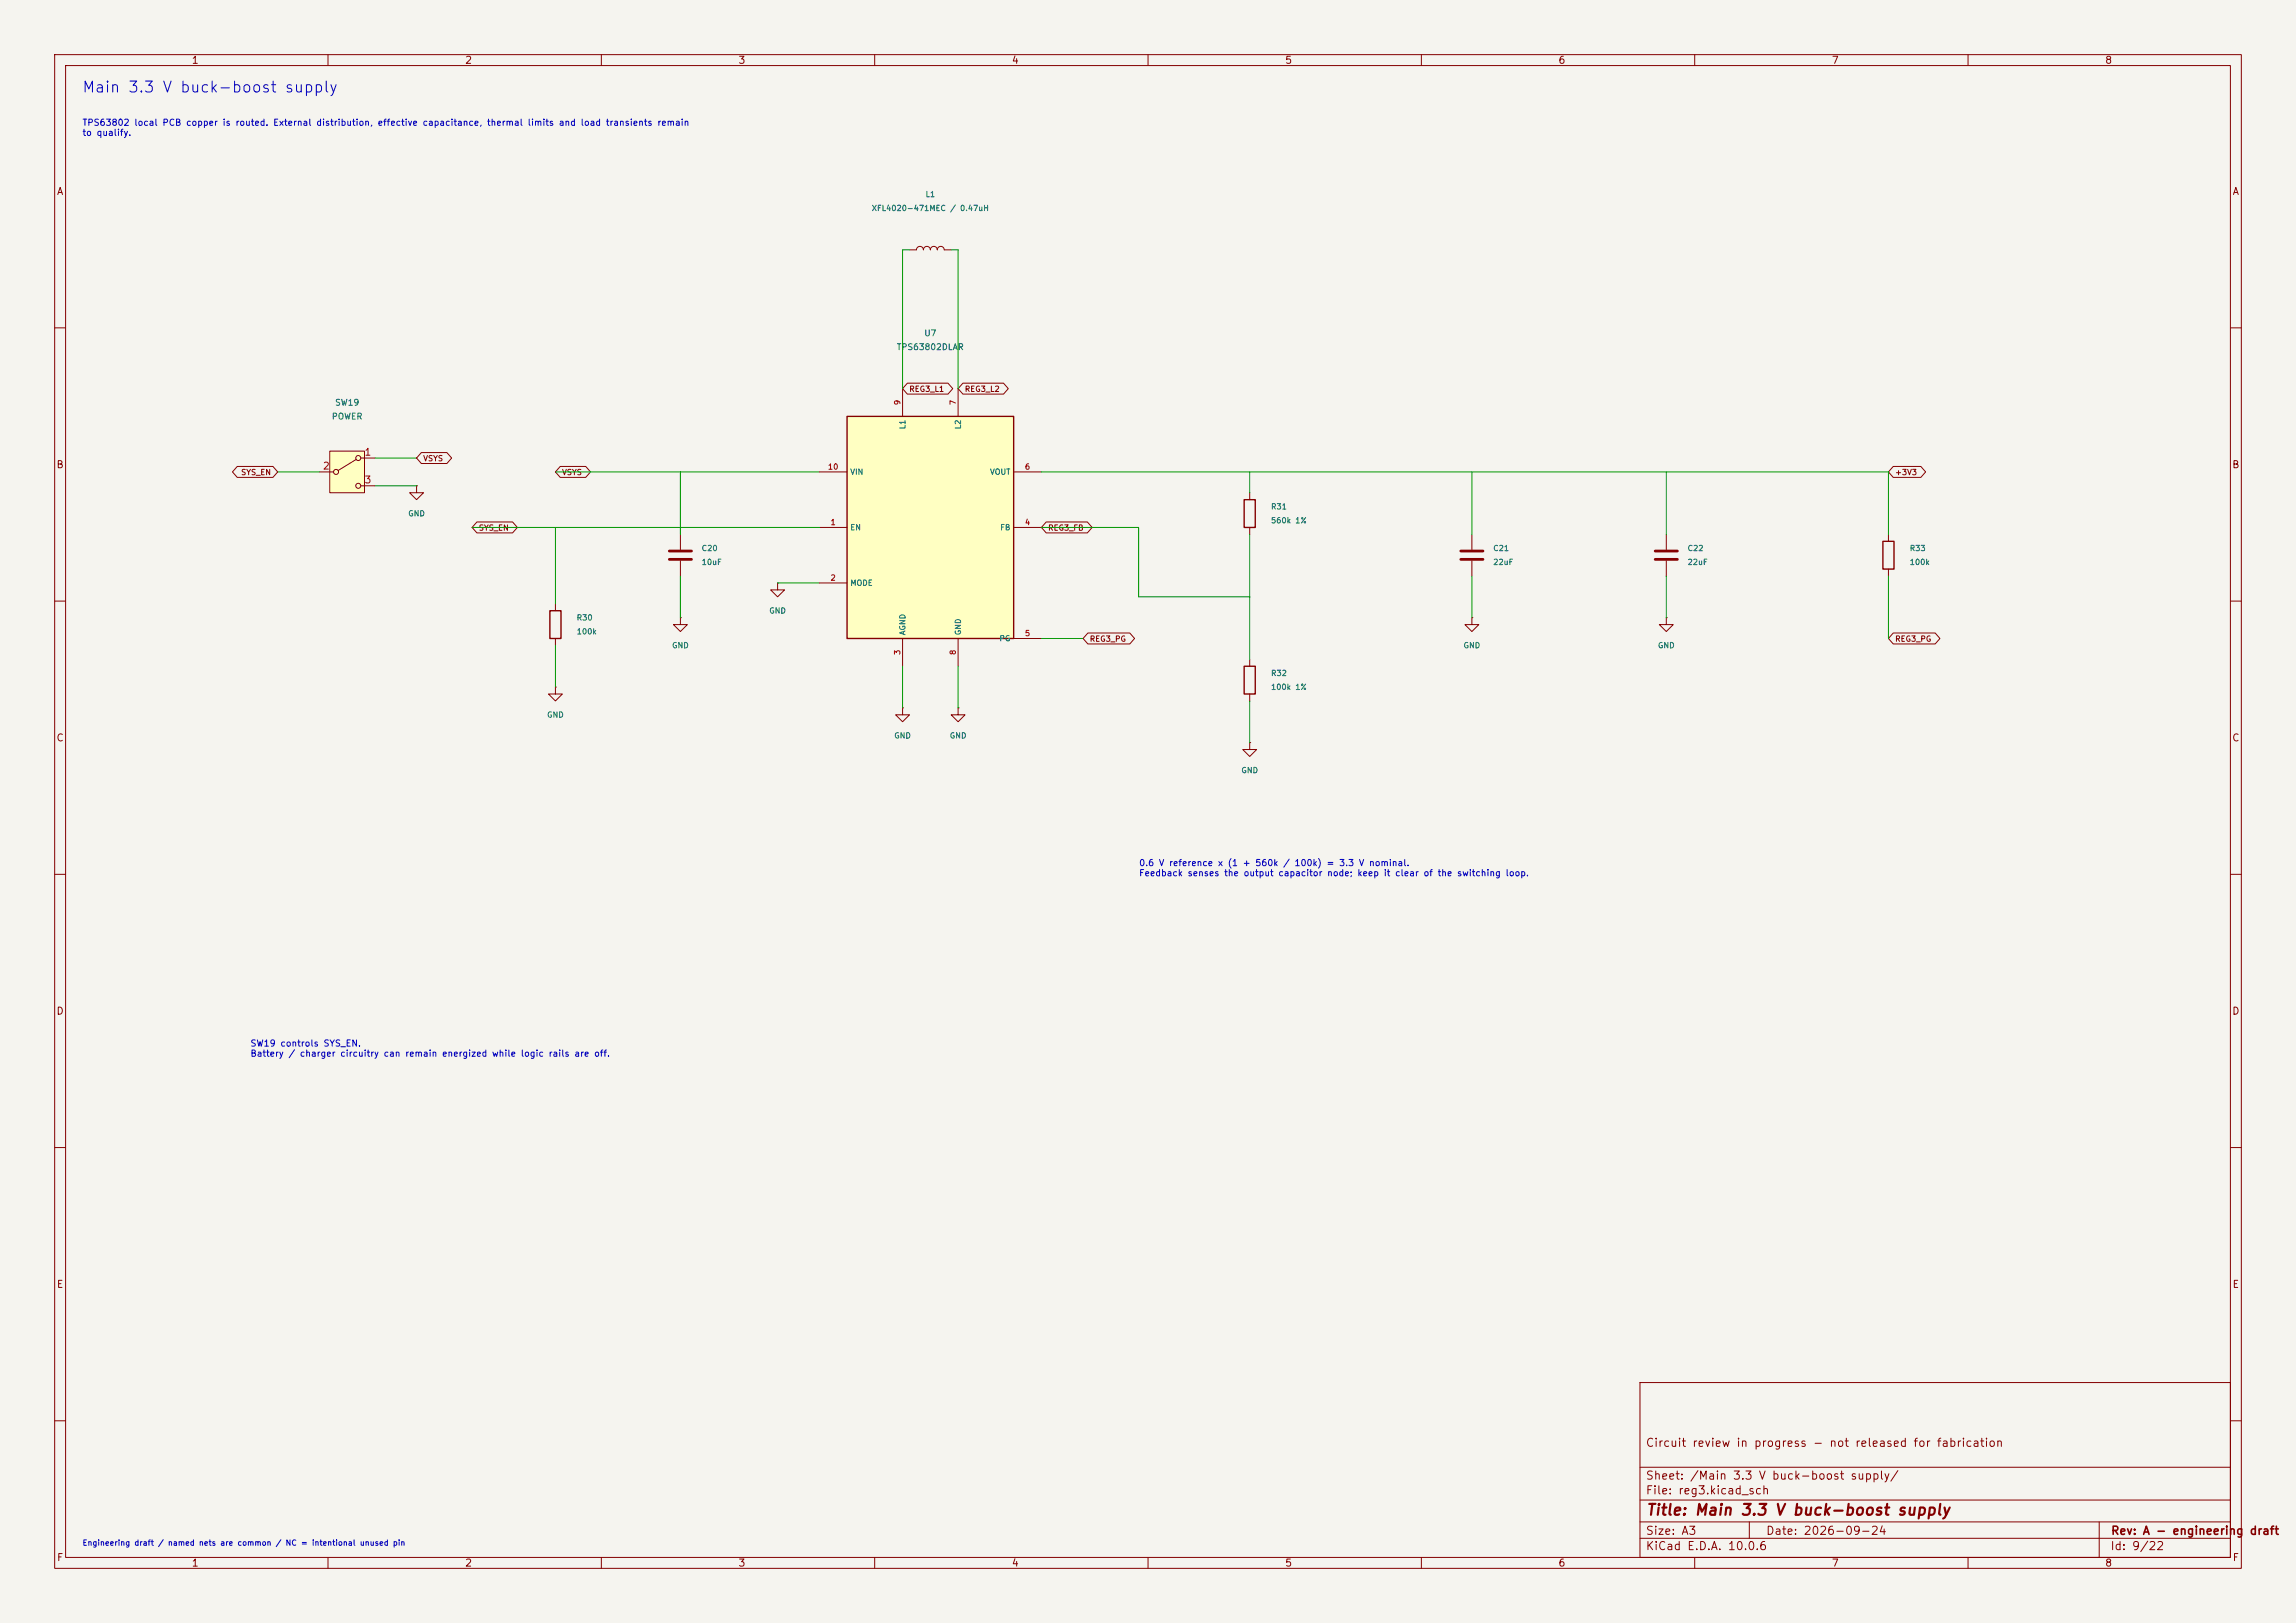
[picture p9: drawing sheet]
<svg xmlns="http://www.w3.org/2000/svg" width="420mm" height="297mm" viewBox="0 0 420 297" stroke-linecap="round" stroke-linejoin="round" font-family="sans-serif">
<defs><g id="words">
<text font-size="2" fill="#0000c2" x="14.9" y="17.4">Main 3.3 V buck-boost supply</text>
<text font-size="2" fill="#840000" x="301" y="277.8">Title: Main 3.3 V buck-boost supply</text>
<g font-size="1.5" fill="#840000">
<text x="300.9" y="265.1">Circuit review in progress - not released for fabrication</text>
<text x="300.9" y="273.8">File: reg3.kicad_sch</text>
<text x="300.9" y="271.1">Sheet: /Main 3.3 V buck-boost supply/</text>
<text x="300.9" y="281.2">Size: A3</text>
<text x="322.9" y="281.2">Date: 2026-09-24</text>
<text x="386" y="281.2">Rev: A - engineering draft</text>
<text x="300.9" y="284">KiCad E.D.A. 10.0.6</text>
<text x="385.9" y="284">Id: 9/22</text>
</g>
<g font-size="1.3" fill="#840000">
<text x="35" y="12">1</text>
<text x="85" y="12">2</text>
<text x="135" y="12">3</text>
<text x="185" y="12">4</text>
<text x="235" y="12">5</text>
<text x="285" y="12">6</text>
<text x="335" y="12">7</text>
<text x="385" y="12">8</text>
<text x="10.3" y="36">A</text>
<text x="408.3" y="36">A</text>
<text x="10.2" y="86">B</text>
<text x="408.2" y="86">B</text>
<text x="10.2" y="136">C</text>
<text x="408.2" y="136">C</text>
<text x="10.2" y="186">D</text>
<text x="408.2" y="186">D</text>
<text x="10.3" y="236">E</text>
<text x="408.3" y="236">E</text>
<text x="10.3" y="286">F</text>
<text x="35" y="287">1</text>
<text x="85" y="287">2</text>
<text x="135" y="287">3</text>
<text x="185" y="287">4</text>
<text x="235" y="287">5</text>
<text x="285" y="287">6</text>
<text x="335" y="287">7</text>
<text x="385" y="287">8</text>
<text x="408.3" y="286">F</text>
</g>
<g font-size="1.3" fill="#a90000">
<text x="66.6" y="83.7">1</text>
<text x="59" y="86.2">2</text>
<text x="66.6" y="88.8">3</text>
</g>
<g font-size="1.2" fill="#0000c2">
<text x="15" y="23.3">TPS63802 local PCB copper is routed. External distribution, effective capacitance, thermal limits and load transients remain</text>
<text x="15" y="25.1">to qualify.</text>
<text x="208.3" y="158.8">0.6 V reference x (1 + 560k / 100k) = 3.3 V nominal.</text>
<text x="208.3" y="160.6">Feedback senses the output capacitor node; keep it clear of the switching loop.</text>
<text x="45.7" y="191.8">SW19 controls SYS_EN.</text>
<text x="45.7" y="193.6">Battery / charger circuitry can remain energized while logic rails are off.</text>
</g>
<g font-size="1.1" fill="#006464">
<text x="163.9" y="64.3">TPS63802DLAR</text>
<text x="169" y="61.8">U7</text>
<text x="60.6" y="77">POWER</text>
<text x="61.2" y="74.5">SW19</text>
</g>
<g font-size="1" fill="#006464">
<text x="159.4" y="38.9">XFL4020-471MEC / 0.47uH</text>
<text x="169.2" y="36.3">L1</text>
<text x="165.9" y="78.7" transform="rotate(-90 165.9 78.7)">L1</text>
<text x="176" y="78.7" transform="rotate(-90 176 78.7)">L2</text>
<text x="155.4" y="87.1">VIN</text>
<text x="181" y="87.1">VOUT</text>
<text x="74.6" y="94.7">GND</text>
<text x="232.4" y="93.5">R31</text>
<text x="128.3" y="101.1">C20</text>
<text x="155.4" y="97.3">EN</text>
<text x="182.9" y="97.3">FB</text>
<text x="232.4" y="96">560k 1%</text>
<text x="273" y="101.1">C21</text>
<text x="308.6" y="101.1">C22</text>
<text x="349.2" y="101.1">R33</text>
<text x="128.3" y="103.6">10uF</text>
<text x="155.4" y="107.4">MODE</text>
<text x="273" y="103.6">22uF</text>
<text x="308.6" y="103.6">22uF</text>
<text x="349.2" y="103.6">100k</text>
<text x="105.4" y="113.8">R30</text>
<text x="140.6" y="112.5">GND</text>
<text x="105.4" y="116.3">100k</text>
<text x="122.8" y="118.9">GND</text>
<text x="165.9" y="116.3" transform="rotate(-90 165.9 116.3)">AGND</text>
<text x="176" y="116.3" transform="rotate(-90 176 116.3)">GND</text>
<text x="182.7" y="117.6">PG</text>
<text x="267.6" y="118.9">GND</text>
<text x="303.2" y="118.9">GND</text>
<text x="232.4" y="123.9">R32</text>
<text x="100" y="131.6">GND</text>
<text x="232.4" y="126.5">100k 1%</text>
<text x="163.5" y="135.4">GND</text>
<text x="173.6" y="135.4">GND</text>
<text x="227" y="141.7">GND</text>
</g>
<g font-size="1" fill="#840000">
<text x="166.2" y="71.9">REG3_L1</text>
<text x="176.4" y="71.9">REG3_L2</text>
<text x="44" y="87.2">SYS_EN</text>
<text x="77.3" y="84.6">VSYS</text>
<text x="102.7" y="87.2">VSYS</text>
<text x="346.6" y="87.2">+3V3</text>
<text x="87.5" y="97.3">SYS_EN</text>
<text x="191.6" y="97.3">REG3_FB</text>
<text x="199.2" y="117.7">REG3_PG</text>
<text x="346.6" y="117.7">REG3_PG</text>
</g>
<g font-size="1" fill="#a90000">
<text x="164.9" y="74.2" transform="rotate(-90 164.9 74.2)">9</text>
<text x="175.1" y="74.2" transform="rotate(-90 175.1 74.2)">7</text>
<text x="151.3" y="86.2">10</text>
<text x="187.4" y="86.2">6</text>
<text x="151.8" y="96.3">1</text>
<text x="187.4" y="96.3">4</text>
<text x="151.8" y="106.5">2</text>
<text x="164.9" y="120" transform="rotate(-90 164.9 120)">3</text>
<text x="175.1" y="120" transform="rotate(-90 175.1 120)">8</text>
<text x="187.4" y="116.7">5</text>
</g>
<text font-size="1" fill="#0000c2" x="15" y="283.1">Engineering draft / named nets are common / NC = intentional unused pin</text>
</g></defs>
<path d="M0 0h420v297h-420z" fill="#f5f4ef" stroke="#f5f4ef" stroke-width=".18"/>
<g fill="none" stroke="#840000" stroke-width=".18">
<path d="M10 10h400v277h-400zM12 12h396v273h-396zM60 10v2M110 10v2M160 10v2M210 10v2M260 10v2M310 10v2M360 10v2M166.4 45.7h1.2a.64 .64 0 0 1 .7-.6 .64 .64 0 0 1 .6 .6 .64 .64 0 0 1 .6-.6 .64 .64 0 0 1 .7 .6 .64 .64 0 0 1 .6-.6 .64 .64 0 0 1 .6 .6 .64 .64 0 0 1 .7-.6 .64 .64 0 0 1 .6 .6h1.3M10 60h2M408 60h2"/>
<path d="M76.2 88.9v1.3h1.3l-1.3 1.2-1.3-1.2h1.3M76.2 88.9h.1M10 110h2M408 110h2M101.6 125.7v1.3h1.3l-1.3 1.3-1.3-1.3h1.3M101.6 125.7h.1M165.1 129.5v1.3h1.3l-1.3 1.3-1.3-1.3h1.3M165.1 129.5h.1M10 160h2M408 160h2M10 210h2M408 210h2"/>
<path d="M300 253h108v32h-108zM10 260h2M300 278.5h108M300 274.5h108M300 268.5h108M320 278.5v3M384 278.5v6.5M408 260h2M60 285v2M110 285v2M160 285v2M210 285v2"/>
<path d="M260 285v2M300 281.5h108M310 285v2M360 285v2"/>
</g>
<path d="M60.3 82.6h6.4v7.6h-6.4z" fill="#ffffc2"/>
<g fill="none" stroke="#840000" stroke-width=".18">
<path d="M58.4 86.4h2.6M60.3 82.6h6.4v7.6h-6.4zM65.2 84.1l-3.4 2M66 83.8h2.6M66 88.9h2.6"/>
<circle cx="61.5" cy="86.4" r=".46"/>
<circle cx="65.5" cy="88.9" r=".46"/>
<circle cx="65.5" cy="83.8" r=".46"/>
</g>
<path d="M154.9 76.2h30.5v40.6h-30.5z" fill="#ffffc2"/>
<path d="M154.9 76.2h30.5v40.6h-30.5zM227.6 91.4h2v5.1h-2zM344.4 99.1h2.1v5h-2.1zM100.6 111.8h2v5h-2zM227.6 121.9h2v5.1h-2z" fill="none" stroke="#840000" stroke-width=".25"/>
<g fill="none" stroke="#840000" stroke-width=".18">
<path d="M165.1 71.1v5.1M166 70.1h7.4l.9 1-.9 1h-7.4l-.9-1zM175.3 71.1v5.1M176.1 70.1h7.5l.8 1-.8 1h-7.5l-.8-1zM43.4 85.4h6.5l.9 1-.9 1h-6.5l-.9-1zM77.1 82.8h4.6l.9 1-.9 1h-4.6l-.9-1zM87.2 95.5h6.6l.8 1-.8 1h-6.6l-.8-1zM102.5 85.4h4.6l.9 1-.9 1h-4.6l-.9-1zM124.5 97.8v2.8M149.9 96.5h5M149.9 86.4h5M185.4 96.5h5.1"/>
<path d="M185.4 86.4h5.1M191.4 95.5h7.5l.9 1-.9 1h-7.5l-.9-1zM228.6 90.2v1.2M228.6 96.5v1.3M269.2 97.8v2.8M304.8 97.8v2.8M345.4 97.8v1.3M346.3 85.4h5.1l.8 1-.8 1h-5.1l-.9-1zM101.6 110.5v1.3M101.6 116.8v1.3M124.5 113v1.3h1.2l-1.2 1.3-1.3-1.3h1.3M124.5 113h.1"/>
<path d="M124.5 102.6v2.8M142.2 106.7v1.3h1.3l-1.3 1.2-1.2-1.2h1.2M142.2 106.7h.1M149.9 106.7h5M165.1 116.8v5.1M175.3 116.8v5.1M185.4 116.8h5.1M199 115.8h7.7l.8 1-.8 1h-7.7l-.9-1zM269.2 113v1.3h1.3l-1.3 1.3-1.2-1.3h1.2M269.2 113h.1M269.2 102.6v2.8M304.8 113v1.3h1.3l-1.3 1.3-1.3-1.3h1.3"/>
<path d="M304.8 113h.1M304.8 102.6v2.8M345.4 104.1v1.3M346.3 115.8h7.7l.9 1-.9 1h-7.7l-.9-1zM175.3 129.5v1.3h1.2l-1.2 1.3-1.3-1.3h1.3M175.3 129.5h.1M228.6 135.9v1.3h1.3l-1.3 1.2-1.3-1.2h1.3M228.6 135.9h.1M228.6 120.7v1.2M228.6 127v1.3"/>
</g>
<path d="M122.4 100.8h4.1M122.4 102.4h4.1M267.2 100.8h4.1M267.2 102.4h4.1M302.8 100.8h4M302.8 102.4h4" fill="none" stroke="#840000" stroke-width=".51"/>
<g fill="none" stroke="#009600" stroke-width=".18">
<path d="M166.4 45.7h-1.3v25.4M174 45.7h1.3v25.4M50.8 86.4h7.6M68.6 88.9h7.6M68.6 83.8h7.6M86.4 96.5h63.5M101.6 96.5v14M101.6 86.4h48.3M124.5 86.4v11.4M190.5 96.5h17.8v12.7h20.3M190.5 86.4h154.9v11.4M228.6 86.4v3.8"/>
<path d="M228.6 97.8v22.9M269.2 86.4v11.4M304.8 86.4v11.4M101.6 118.1v7.6M124.5 105.4v7.6M142.2 106.7h7.7M190.5 116.8h7.6M269.2 105.4v7.6M304.8 105.4v7.6M345.4 105.4v11.4M165.1 121.9v7.6M175.3 121.9v7.6"/>
<path d="M228.6 128.3v7.6"/>
</g>
<use href="#words"/>
</svg>
